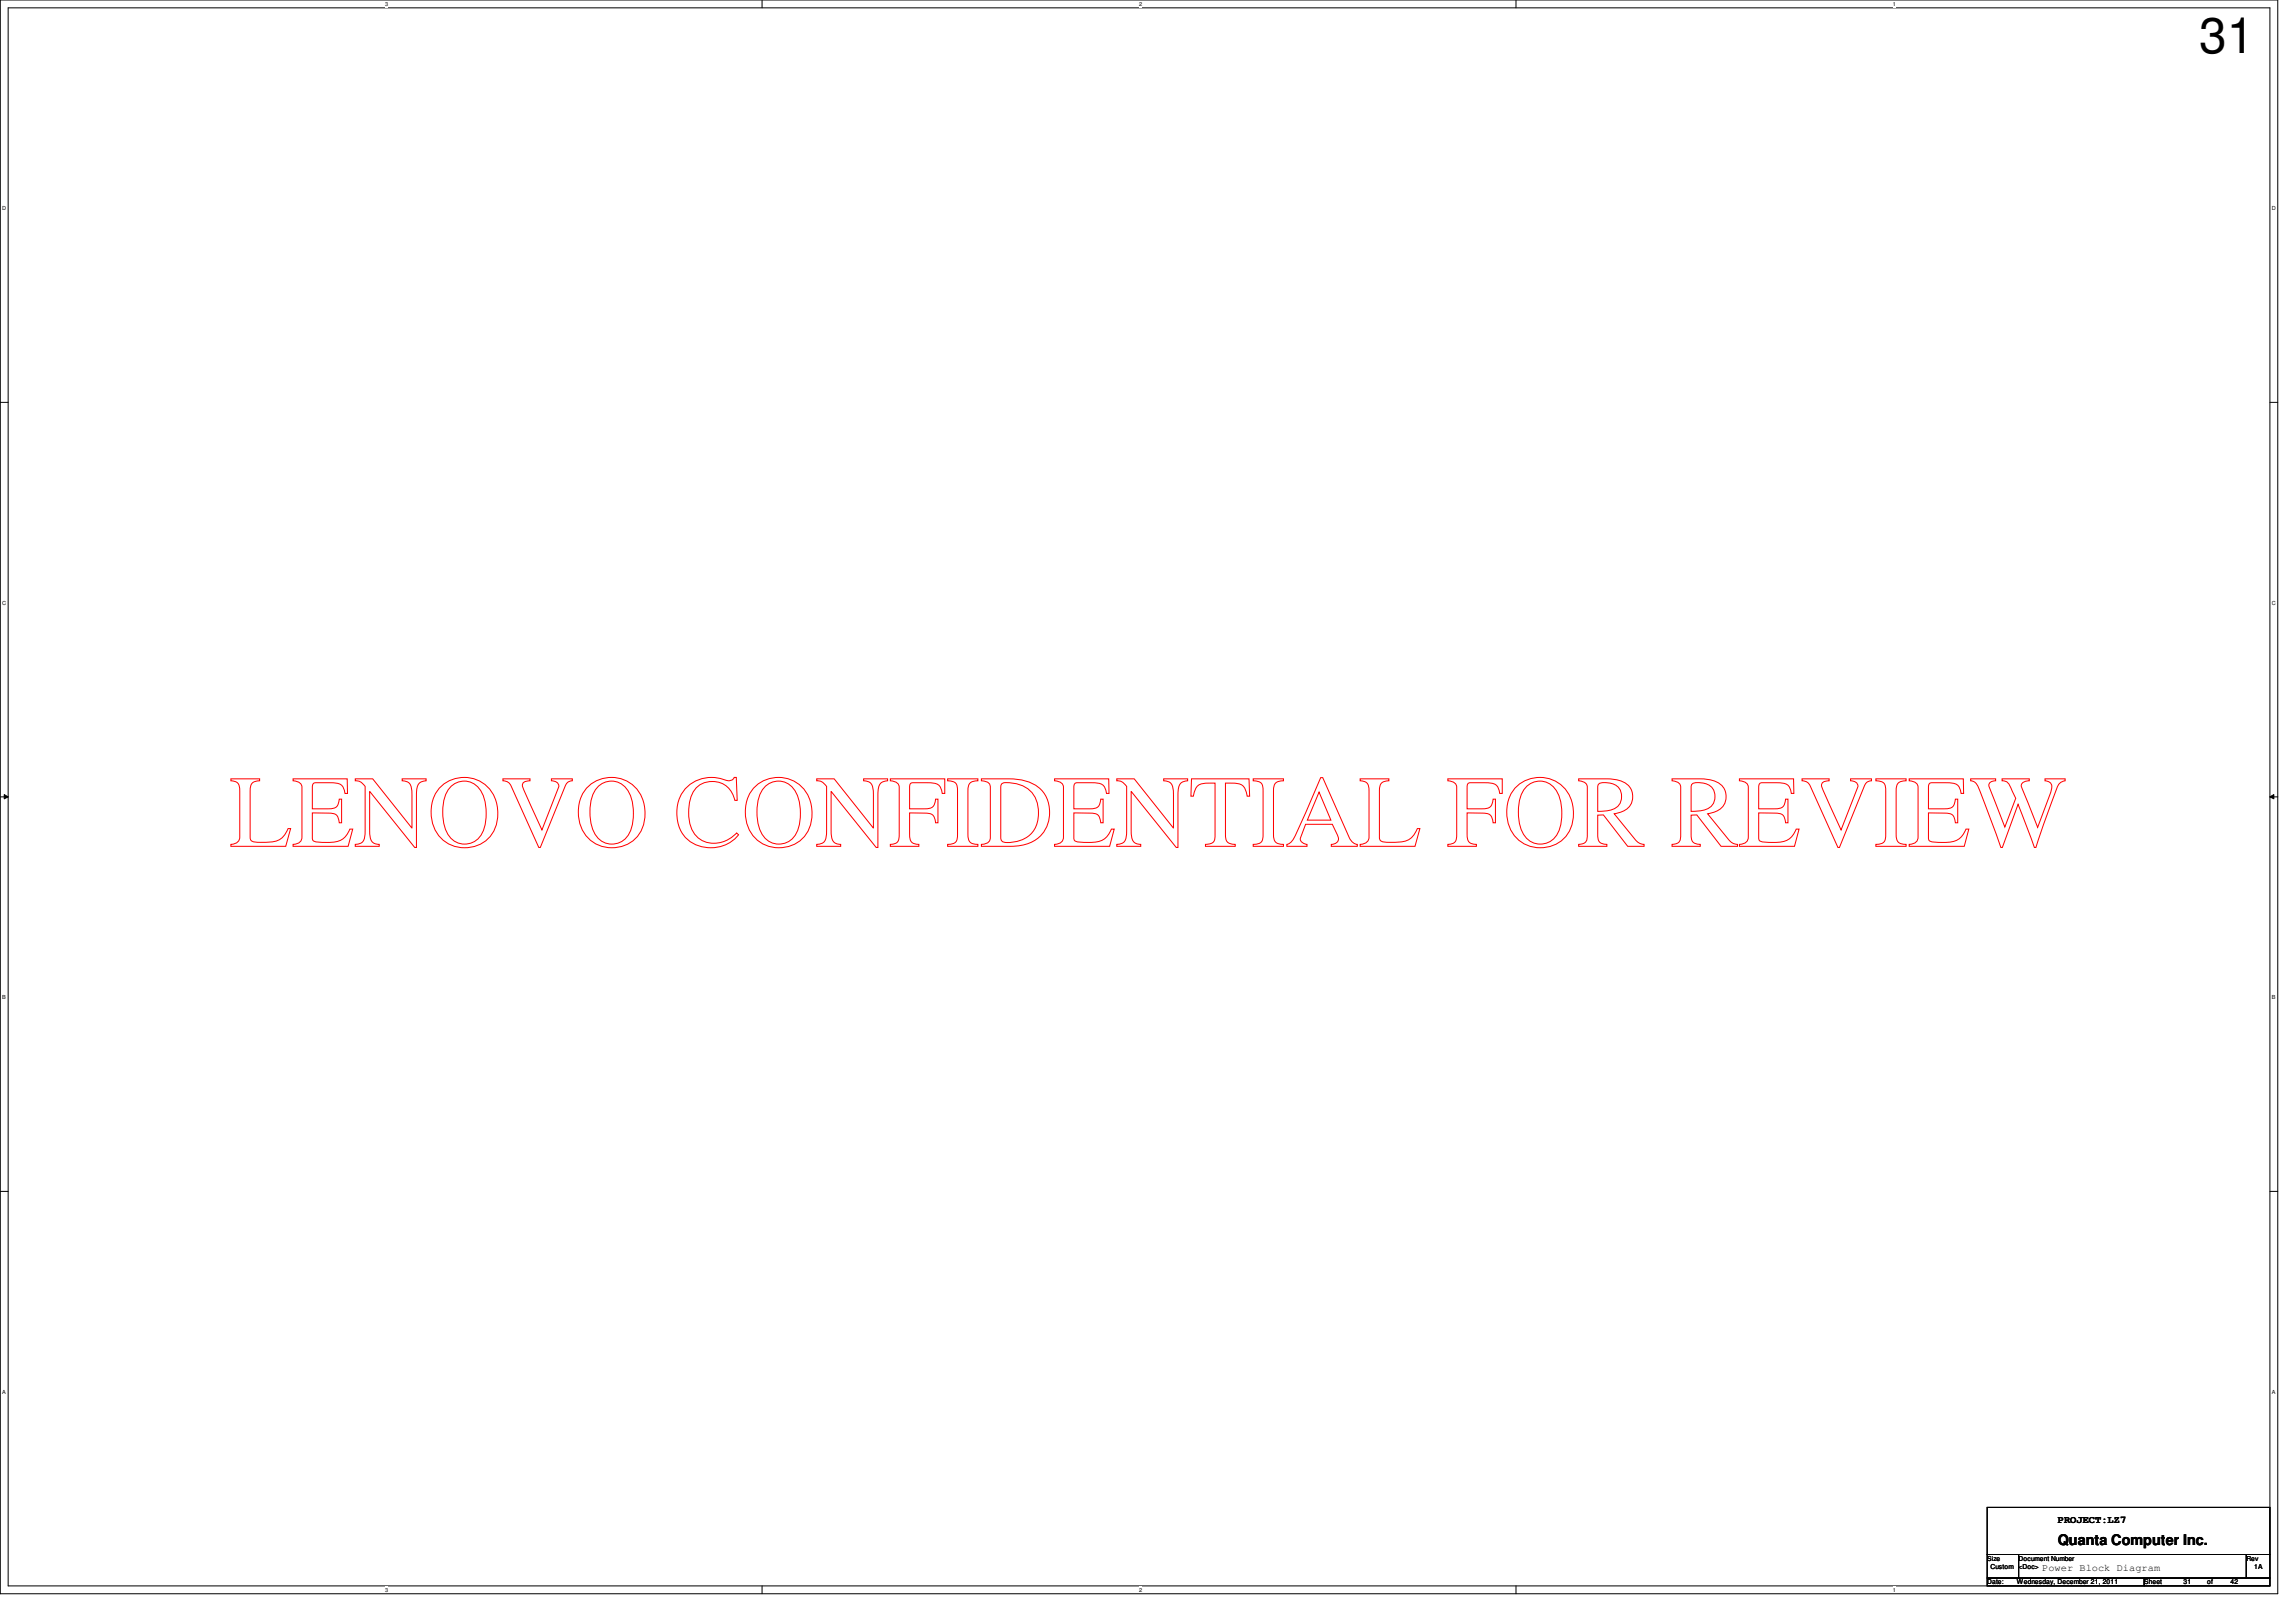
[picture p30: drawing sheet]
<svg xmlns="http://www.w3.org/2000/svg" width="297mm" height="210mm" viewBox="0 0 297 210" stroke-linecap="round" stroke-linejoin="round" font-family="sans-serif">
<defs><g id="words">
<text font-size="13.2" fill="#f00" x="29.7" y="109.5">LENOVO CONFIDENTIAL FOR REVIEW</text>
<text font-size="6.5" x="284.5" y="6.8">31</text>
<text font-size="1.9" x="266.2" y="199.9">Quanta Computer Inc.</text>
<g font-size="1.3">
<text x="266.2" y="197.1">PROJECT:LZ7</text>
<text x="264.2" y="203.2">Power Block Diagram</text>
</g>
<g font-size=".9">
<text x="257.1" y="202">Size</text>
<text x="257.5" y="203">Custom</text>
<text x="261.2" y="203">&lt;Doc&gt;</text>
<text x="261.2" y="202">Document Number</text>
<text x="290.6" y="202">Rev</text>
<text x="291.6" y="203">1A</text>
<text x="257.1" y="205">Date:</text>
<text x="260.9" y="205">Wednesday, December 21, 2011</text>
<text x="277.4" y="205">Sheet</text>
<text x="282.5" y="205">31</text>
<text x="285.5" y="205">of</text>
<text x="288.6" y="205">42</text>
</g>
<g font-size=".7">
<text x="49.8" y=".8">3</text>
<text x="147.4" y=".8">2</text>
<text x="244.9" y=".8">1</text>
<text x=".3" y="27.2">D</text>
<text x="293.9" y="27.2">D</text>
<text x=".3" y="78.2">C</text>
<text x="293.9" y="78.2">C</text>
<text x=".3" y="129.3">B</text>
<text x="293.9" y="129.3">B</text>
<text x=".3" y="180.3">A</text>
<text x="293.9" y="180.3">A</text>
<text x="49.8" y="206">3</text>
<text x="147.4" y="206">2</text>
<text x="244.9" y="206">1</text>
</g>
</g></defs>
<path d="M0 0h294.7v206.2h-294.7zM1.1 1h292.6v204.2h-292.6z" fill="none" stroke="#000" stroke-width=".13"/>
<g fill="#fff">
<path d="M49.8 .1h.4v.8h-.4z"/>
<path d="M49.8 205.4h.4v.8h-.4z"/>
</g>
<path d="M98.6 0v1M98.6 205.2v1" fill="none" stroke="#000" stroke-width=".13"/>
<g fill="#fff">
<path d="M147.4 .1h.3v.8h-.3z"/>
<path d="M147.4 205.4h.3v.8h-.3z"/>
</g>
<path d="M196.1 0v1M196.1 205.2v1" fill="none" stroke="#000" stroke-width=".13"/>
<g fill="#fff">
<path d="M244.9 .1h.4v.8h-.4z"/>
<path d="M244.9 205.4h.4v.8h-.4z"/>
<path d="M.3 26.5h.5v.8h-.5z"/>
<path d="M293.9 26.5h.5v.8h-.5z"/>
<path d="M.3 77.6h.5v.8h-.5z"/>
<path d="M293.9 77.6h.5v.8h-.5z"/>
</g>
<path d="M0 52.1h1.1M293.7 52.1h1" fill="none" stroke="#000" stroke-width=".13"/>
<g fill="#fff">
<path d="M.3 128.7h.5v.8h-.5z"/>
<path d="M293.9 128.7h.5v.8h-.5z"/>
</g>
<path d="M0 103.1h1.1M.5 102.8l.6 .3-.6 .3zM293.7 103.1l.5-.3v.6zM293.7 103.1h1" fill="none" stroke="#000" stroke-width=".13"/>
<path d="M.5 102.8l.6 .3-.6 .3zM293.7 103.1l.5-.3v.6z" fill="#000"/>
<g fill="#fff">
<path d="M.3 179.7h.5v.8h-.5z"/>
<path d="M293.9 179.7h.5v.8h-.5z"/>
</g>
<path d="M0 154.2h1.1M293.7 154.2h1M257.1 195.1h36.6v6.1h-36.6zM257.1 201.2h4.1v3h-4.1zM257.1 204.2h20.3v1h-20.3zM261.2 201.2h29.4v3h-29.4zM277.4 204.2h16.3v1h-16.3zM290.6 201.2h3.1v3h-3.1z" fill="none" stroke="#000" stroke-width=".13"/>
<use href="#words"/>
</svg>
